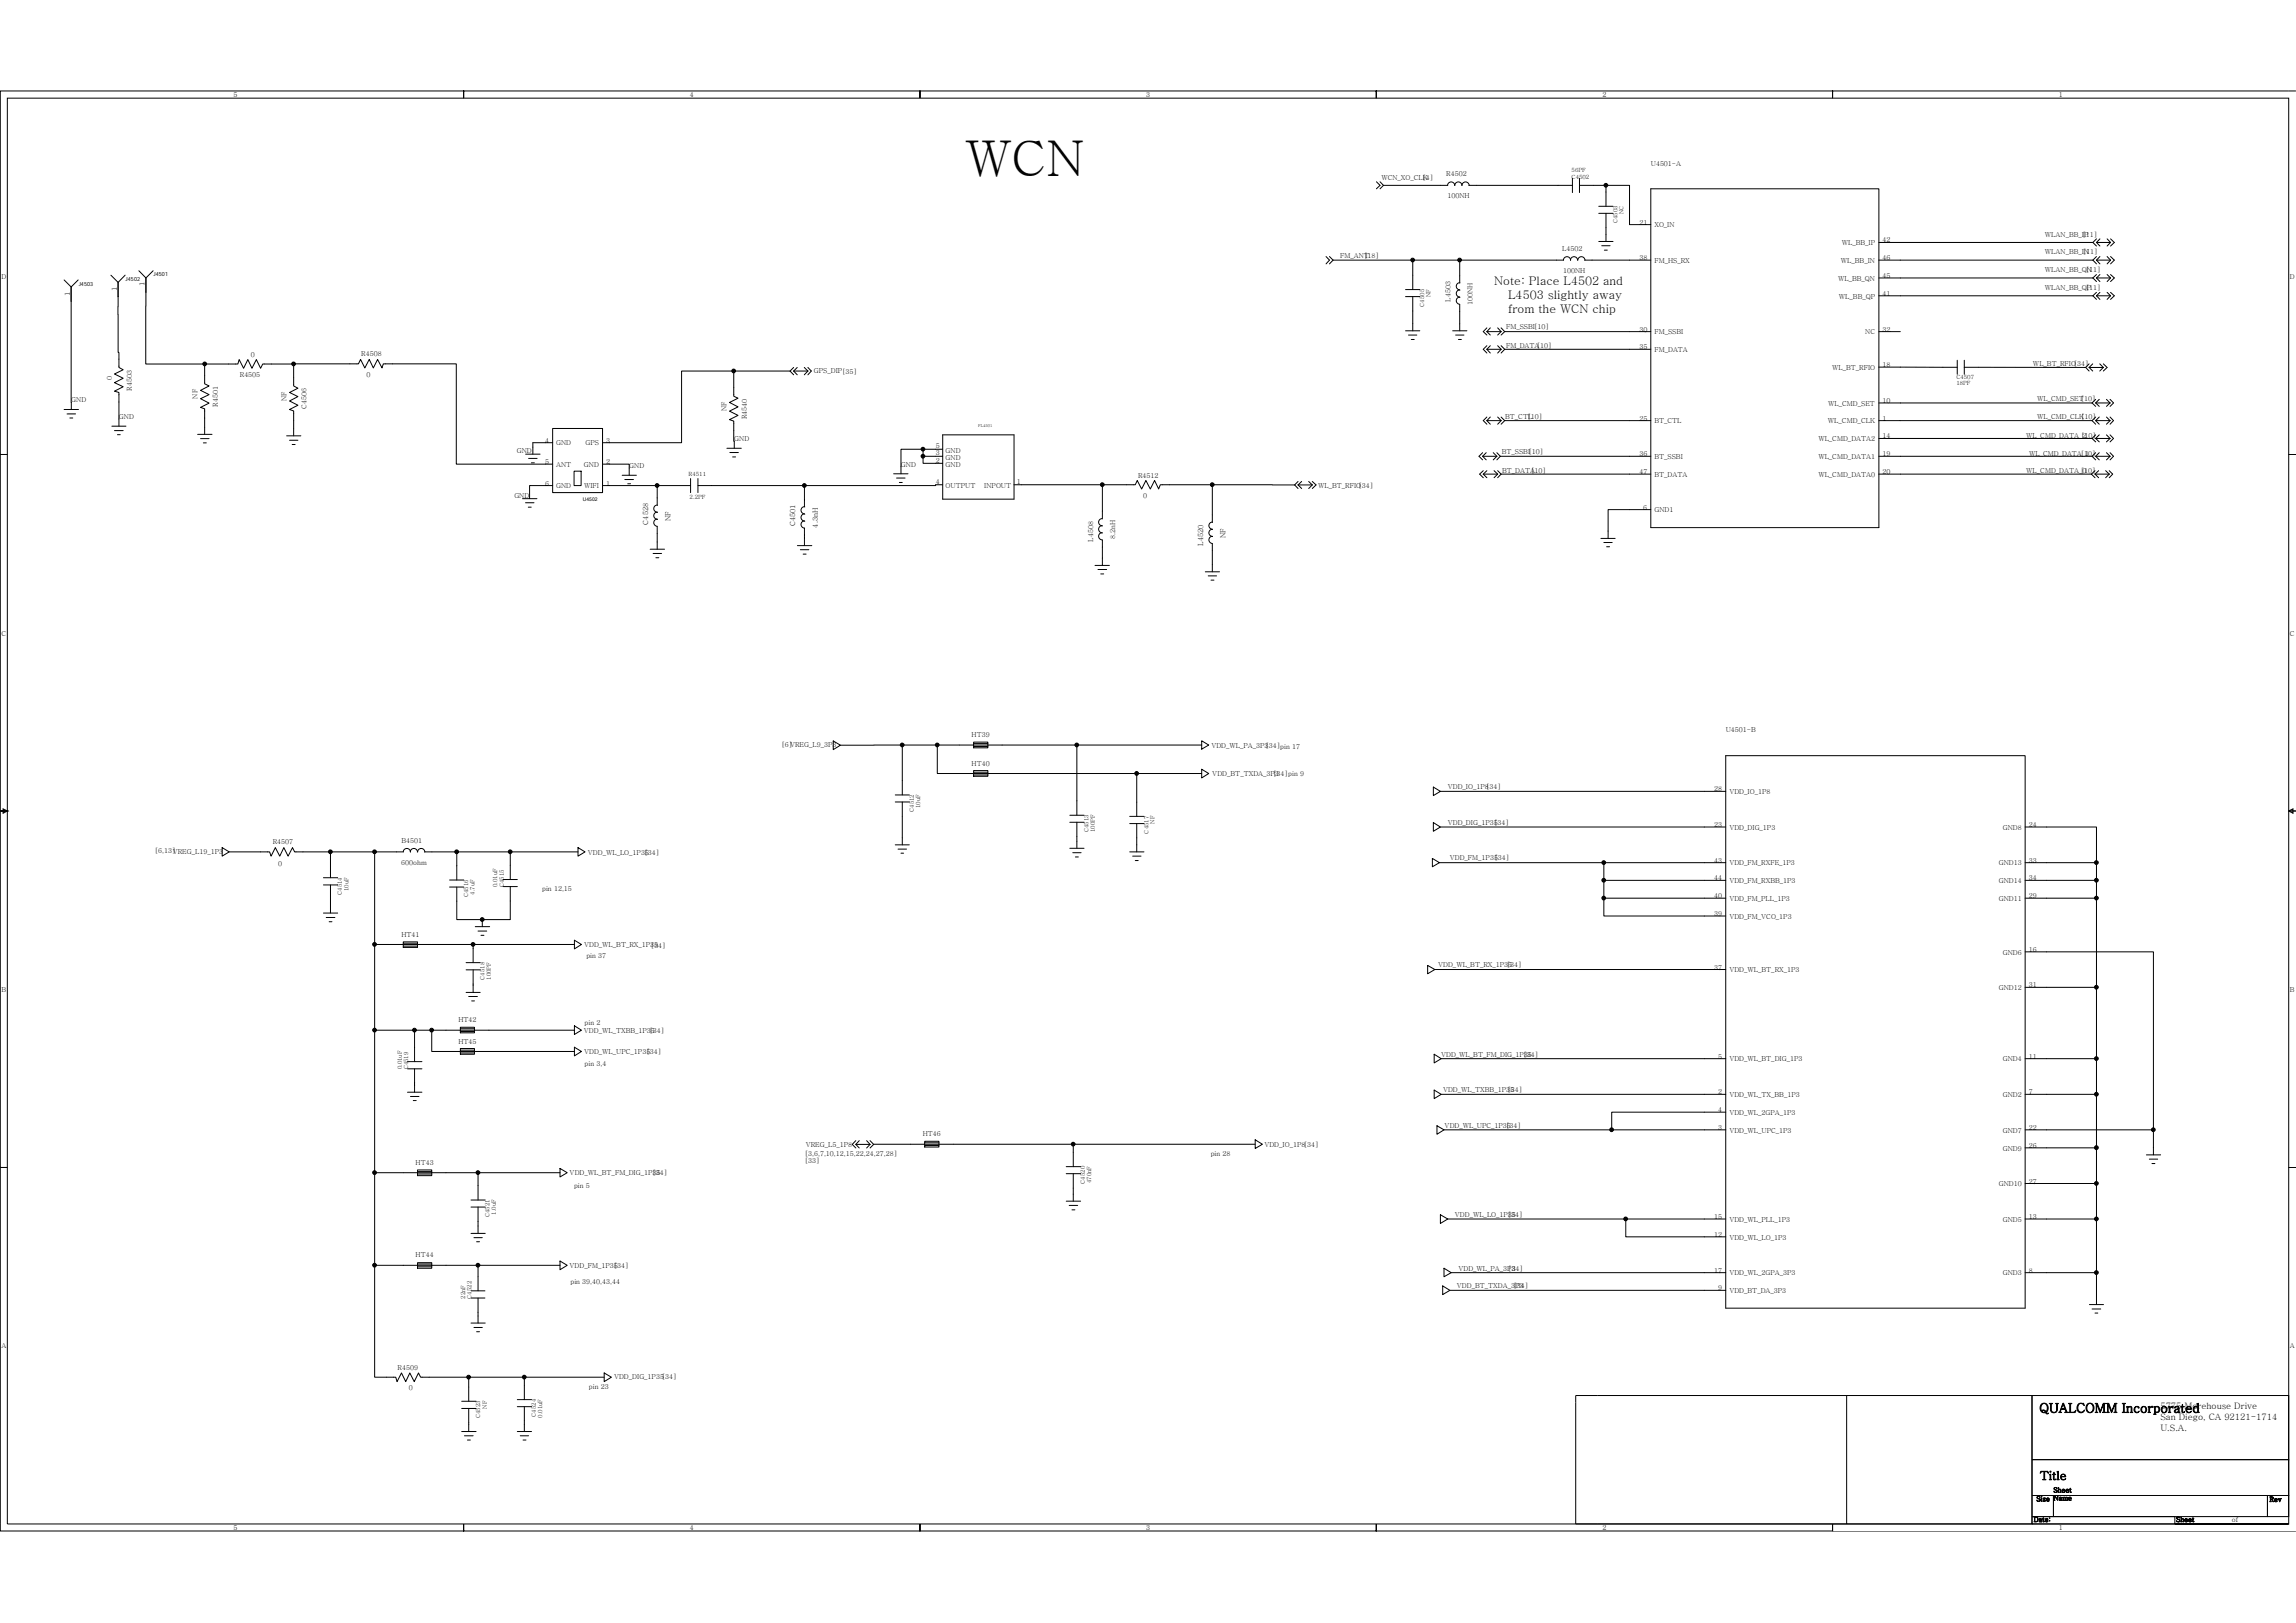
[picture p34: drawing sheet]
<svg xmlns="http://www.w3.org/2000/svg" width="297mm" height="210mm" viewBox="0 0 297 210" stroke-linecap="round" stroke-linejoin="round" font-family="sans-serif">
<defs><g id="words">
<text font-size="6.4" x="124.9" y="22.8">WCN</text>
<text font-size="1.7" x="263.8" y="182.8">QUALCOMM Incorporated</text>
<g font-size="1.5">
<text x="193.3" y="36.8">Note: Place L4502 and</text>
<text x="195.1" y="38.7">L4503 slightly away</text>
<text x="195.1" y="40.5">from the WCN chip</text>
<text x="263.9" y="191.5">Title</text>
</g>
<g font-size="1.1">
<text x="279.5" y="185.1">U.S.A.</text>
<text x="279.5" y="183.7">San Diego, CA 92121-1714</text>
<text x="279.5" y="182.4">5775 Morehouse Drive</text>
</g>
<g font-size=".9">
<text x="30.2" y="12.6">5</text>
<text x="89.3" y="12.6">4</text>
<text x="148.3" y="12.6">3</text>
<text x="207.3" y="12.6">2</text>
<text x="266.3" y="12.6">1</text>
<text x="178.7" y="23.3">WCN_XO_CLK</text>
<text x="184" y="23.3">[4]</text>
<text x="187.1" y="22.8">R4502</text>
<text x="213.6" y="21.4">U4501-A</text>
<text x="187.3" y="25.7">100NH</text>
<text x="212.1" y="29.1">21</text>
<text x="214" y="29.4">XO_IN</text>
<text x="173.4" y="33.4">FM_ANT</text>
<text x="176.5" y="33.4">[18]</text>
<text x="202.1" y="32.5">L4502</text>
<text x="202.2" y="35.3">100NH</text>
<text x="212.1" y="33.7">38</text>
<text x="214" y="34">FM_HS_RX</text>
<text x="238.2" y="34">WL_BB_IN</text>
<text x="238.3" y="31.7">WL_BB_IP</text>
<text x="243.6" y="31.4">42</text>
<text x="243.6" y="33.7">46</text>
<text x="243.6" y="36">45</text>
<text x="264.6" y="30.6">WLAN_BB_IP</text>
<text x="264.6" y="32.9">WLAN_BB_IN</text>
<text x="264.6" y="35.2">WLAN_BB_QN</text>
<text x="269.4" y="30.6">[11]</text>
<text x="269.5" y="32.9">[11]</text>
<text x="269.9" y="35.2">[11]</text>
<text x=".2" y="36.1">D</text>
<text x="9" y="38.2" transform="rotate(-90 9 38.2)">1</text>
<text x="15.1" y="37.6" transform="rotate(-90 15.1 37.6)">1</text>
<text x="18.7" y="37" transform="rotate(-90 18.7 37)">1</text>
<text x="187.7" y="39" transform="rotate(-90 187.7 39)">L4503</text>
<text x="190.5" y="39.4" transform="rotate(-90 190.5 39.4)">100NH</text>
<text x="237.8" y="36.3">WL_BB_QN</text>
<text x="237.9" y="38.6">WL_BB_QP</text>
<text x="243.6" y="38.3">41</text>
<text x="264.6" y="37.5">WLAN_BB_QP</text>
<text x="269.8" y="37.5">[11]</text>
<text x="296.2" y="36.1">D</text>
<text x="32.4" y="46.2">0</text>
<text x="46.7" y="46.1">R4508</text>
<text x="194.8" y="42.5">FM_SSBI[10]</text>
<text x="194.8" y="45.1">FM_DATA[10]</text>
<text x="212.1" y="42.9">30</text>
<text x="212.1" y="45.2">35</text>
<text x="214" y="43.3">FM_SSBI</text>
<text x="214" y="45.6">FM_DATA</text>
<text x="237" y="47.9">WL_BT_RFIO</text>
<text x="241.3" y="43.3">NC</text>
<text x="243.6" y="47.5">18</text>
<text x="243.6" y="42.9">32</text>
<text x="263" y="47.3">WL_BT_RFIO[34]</text>
<text x="9.2" y="52.1">GND</text>
<text x="14.5" y="49.1" transform="rotate(-90 14.5 49.1)">0</text>
<text x="17" y="50.5" transform="rotate(-90 17 50.5)">R4503</text>
<text x="25.6" y="51.6" transform="rotate(-90 25.6 51.6)">NF</text>
<text x="28.2" y="52.6" transform="rotate(-90 28.2 52.6)">R4501</text>
<text x="31" y="48.7">R4505</text>
<text x="37.1" y="51.9" transform="rotate(-90 37.1 51.9)">NF</text>
<text x="39.7" y="52.9" transform="rotate(-90 39.7 52.9)">C4506</text>
<text x="47.4" y="48.7">0</text>
<text x="94" y="53.1" transform="rotate(-90 94 53.1)">NF</text>
<text x="105.3" y="48.3">GPS_DIP[35]</text>
<text x="236.5" y="52.5">WL_CMD_SET</text>
<text x="243.6" y="52.1">10</text>
<text x="263.5" y="51.9">WL_CMD_SET[10]</text>
<text x="15.4" y="54.2">GND</text>
<text x="66.9" y="58.6">GND</text>
<text x="70.5" y="57.3">4</text>
<text x="71.9" y="57.6">GND</text>
<text x="75.7" y="57.6">GPS</text>
<text x="78.4" y="57.3">3</text>
<text x="95" y="57.1">GND</text>
<text x="96.6" y="54.2" transform="rotate(-90 96.6 54.2)">R4540</text>
<text x="121.1" y="59.9">2</text>
<text x="121.1" y="58">5</text>
<text x="121.1" y="58.9">3</text>
<text x="122.3" y="58.5">GND</text>
<text x="122.3" y="59.5">GND</text>
<text x="194.3" y="58.7">BT_SSBI[10]</text>
<text x="194.7" y="54.2">BT_CTL</text>
<text x="197.6" y="54.2">[10]</text>
<text x="212.1" y="59">36</text>
<text x="212.1" y="54.4">25</text>
<text x="214" y="59.4">BT_SSBI</text>
<text x="214" y="54.8">BT_CTL</text>
<text x="235.2" y="59.4">WL_CMD_DATA1</text>
<text x="235.2" y="57.1">WL_CMD_DATA2</text>
<text x="236.5" y="54.8">WL_CMD_CLK</text>
<text x="243.6" y="54.4">1</text>
<text x="243.6" y="59">19</text>
<text x="243.6" y="56.7">14</text>
<text x="262.1" y="56.6">WL_CMD_DATA_2</text>
<text x="262.5" y="58.9">WL_CMD_DATA_1</text>
<text x="263.5" y="54.2">WL_CMD_CLK[10]</text>
<text x="269.2" y="58.9">[10]</text>
<text x="269.3" y="56.6">[10]</text>
<text x="66.5" y="64.5">GND</text>
<text x="70.5" y="60">5</text>
<text x="70.5" y="62.8">6</text>
<text x="71.9" y="60.4">ANT</text>
<text x="71.9" y="63.2">GND</text>
<text x="75.5" y="60.4">GND</text>
<text x="75.6" y="63.2">WIFI</text>
<text x="78.4" y="62.8">1</text>
<text x="78.4" y="60">2</text>
<text x="81.4" y="60.6">GND</text>
<text x="116.6" y="60.4">GND</text>
<text x="121.1" y="62.6">4</text>
<text x="122.3" y="63.2">OUTPUT</text>
<text x="122.3" y="60.4">GND</text>
<text x="127.3" y="63.2">INPOUT</text>
<text x="131.6" y="62.6">1</text>
<text x="147.2" y="61.8">R4512</text>
<text x="147.9" y="64.4">0</text>
<text x="170.5" y="63.1">WL_BT_RFIO[34]</text>
<text x="194.3" y="61.2">BT_DATA</text>
<text x="198.1" y="61.2">[10]</text>
<text x="212.1" y="61.3">47</text>
<text x="212.6" y="65.9">6</text>
<text x="214" y="61.7">BT_DATA</text>
<text x="235.2" y="61.7">WL_CMD_DATA0</text>
<text x="243.6" y="61.3">20</text>
<text x="262.1" y="61.2">WL_CMD_DATA_0</text>
<text x="269.2" y="61.2">[10]</text>
<text x="83.8" y="67.9" transform="rotate(-90 83.8 67.9)">C4528</text>
<text x="86.8" y="67.4" transform="rotate(-90 86.8 67.4)">NF</text>
<text x="102.9" y="68.1" transform="rotate(-90 102.9 68.1)">C4501</text>
<text x="105.8" y="68.3" transform="rotate(-90 105.8 68.3)">4.3nH</text>
<text x="141.4" y="70.1" transform="rotate(-90 141.4 70.1)">L4508</text>
<text x="144.3" y="69.7" transform="rotate(-90 144.3 69.7)">8.2nH</text>
<text x="155.7" y="70.6" transform="rotate(-90 155.7 70.6)">L4520</text>
<text x="158.6" y="69.6" transform="rotate(-90 158.6 69.6)">NF</text>
<text x="214" y="66.3">GND1</text>
<text x=".2" y="82.2">C</text>
<text x="296.2" y="82.2">C</text>
<text x="125.7" y="95.4">HT39</text>
<text x="223.3" y="94.7">U4501-B</text>
<text x="101.1" y="96.7">[6]VREG_L9_3P3</text>
<text x="125.7" y="99.1">HT40</text>
<text x="156.7" y="96.8">VDD_WL_PA_3P3</text>
<text x="156.8" y="100.4">VDD_BT_TXDA_3P3</text>
<text x="163.7" y="96.8">[34]pin 17</text>
<text x="164.7" y="100.4">[34]pin 9</text>
<text x="187.3" y="106.7">VDD_DIG_1P35</text>
<text x="187.3" y="102.1">VDD_IO_1P8[34]</text>
<text x="193.3" y="106.8">[34]</text>
<text x="221.8" y="102.4">28</text>
<text x="221.8" y="107">23</text>
<text x="223.7" y="102.7">VDD_IO_1P8</text>
<text x="223.7" y="107.4">VDD_DIG_1P3</text>
<text x="259.1" y="107.4">GND8</text>
<text x="262.5" y="107">24</text>
<text x="20" y="110.4">[6,13]VREG_L19_1P3</text>
<text x="35.3" y="109.2">R4507</text>
<text x="36" y="112">0</text>
<text x="51.9" y="111.9">600ohm</text>
<text x="51.9" y="109">B4501</text>
<text x="76" y="110.6">VDD_WL_LO_1P35</text>
<text x="83.4" y="110.6">[34]</text>
<text x="187.6" y="111.3">VDD_FM_1P35</text>
<text x="193.3" y="111.3">[34]</text>
<text x="221.8" y="111.6">43</text>
<text x="221.8" y="113.9">44</text>
<text x="223.7" y="112">VDD_FM_RXFE_1P3</text>
<text x="258.6" y="112">GND13</text>
<text x="262.5" y="111.6">33</text>
<text x="262.5" y="113.9">34</text>
<text x="70.1" y="115.3">pin 12,15</text>
<text x="221.8" y="118.5">39</text>
<text x="221.8" y="116.2">40</text>
<text x="223.7" y="118.9">VDD_FM_VCO_1P3</text>
<text x="223.7" y="116.6">VDD_FM_PLL_1P3</text>
<text x="223.7" y="114.3">VDD_FM_RXBB_1P3</text>
<text x="258.6" y="116.6">GND11</text>
<text x="258.6" y="114.3">GND14</text>
<text x="262.5" y="116.2">29</text>
<text x="51.9" y="121.2">HT41</text>
<text x="75.6" y="122.6">VDD_WL_BT_RX_1P35</text>
<text x="75.9" y="123.9">pin 37</text>
<text x="84.2" y="122.6">[34]</text>
<text x="186.1" y="125.1">VDD_WL_BT_RX_1P35</text>
<text x="194.9" y="125.2">[34]</text>
<text x="221.8" y="125.4">37</text>
<text x="223.7" y="125.8">VDD_WL_BT_RX_1P3</text>
<text x="259.1" y="123.5">GND6</text>
<text x="262.5" y="123.1">16</text>
<text x=".2" y="128.4">B</text>
<text x="258.6" y="128.1">GND12</text>
<text x="262.5" y="127.7">31</text>
<text x="296.2" y="128.4">B</text>
<text x="59.3" y="132.3">HT42</text>
<text x="59.3" y="135">HT45</text>
<text x="75.5" y="133.6">VDD_WL_TXBB_1P35</text>
<text x="75.6" y="136.4">VDD_WL_UPC_1P35</text>
<text x="75.6" y="132.6">pin 2</text>
<text x="75.6" y="137.9">pin 3,4</text>
<text x="83.6" y="136.4">[34]</text>
<text x="84" y="133.6">[34]</text>
<text x="186.4" y="136.7">VDD_WL_BT_FM_DIG_1P35</text>
<text x="197.1" y="136.7">[34]</text>
<text x="222.3" y="137">5</text>
<text x="223.7" y="137.3">VDD_WL_BT_DIG_1P3</text>
<text x="259.1" y="137.3">GND4</text>
<text x="262.5" y="137">11</text>
<text x="186.7" y="141.3">VDD_WL_TXBB_1P35</text>
<text x="195" y="141.3">[34]</text>
<text x="222.3" y="143.9">4</text>
<text x="222.3" y="141.6">2</text>
<text x="223.7" y="141.9">VDD_WL_TX_BB_1P3</text>
<text x="259.1" y="141.9">GND2</text>
<text x="262.5" y="141.6">7</text>
<text x="104.1" y="149.5">[3,6,7,10,12,15,22,24,27,28]</text>
<text x="104.2" y="148.4">VREG_L5_1P8</text>
<text x="119.4" y="147">HT46</text>
<text x="156.6" y="149.6">pin 28</text>
<text x="163.6" y="148.4">VDD_IO_1P8[34]</text>
<text x="186.9" y="145.9">VDD_WL_UPC_1P35</text>
<text x="194.8" y="145.9">[34]</text>
<text x="222.3" y="146.2">3</text>
<text x="223.7" y="144.3">VDD_WL_2GPA_1P3</text>
<text x="223.7" y="146.5">VDD_WL_UPC_1P3</text>
<text x="259.1" y="148.9">GND9</text>
<text x="259.1" y="146.5">GND7</text>
<text x="262.5" y="148.5">26</text>
<text x="262.5" y="146.2">22</text>
<text x="53.8" y="150.7">HT43</text>
<text x="73.7" y="152.1">VDD_WL_BT_FM_DIG_1P35</text>
<text x="74.3" y="153.7">pin 5</text>
<text x="84.4" y="152.1">[34]</text>
<text x="104.1" y="150.4">[33]</text>
<text x="258.6" y="153.5">GND10</text>
<text x="262.5" y="153.1">27</text>
<text x="188.2" y="157.4">VDD_WL_LO_1P35</text>
<text x="195.1" y="157.4">[34]</text>
<text x="221.8" y="160">12</text>
<text x="221.8" y="157.7">15</text>
<text x="223.7" y="160.4">VDD_WL_LO_1P3</text>
<text x="223.7" y="158.1">VDD_WL_PLL_1P3</text>
<text x="259.1" y="158.1">GND5</text>
<text x="262.5" y="157.7">13</text>
<text x="53.8" y="162.7">HT44</text>
<text x="73.7" y="164.1">VDD_FM_1P35</text>
<text x="73.8" y="166.1">pin 39,40,43,44</text>
<text x="79.4" y="164.1">[34]</text>
<text x="188.5" y="166.7">VDD_BT_TXDA_3P3</text>
<text x="188.7" y="164.4">VDD_WL_PA_3P3</text>
<text x="195.1" y="164.4">[ 4]</text>
<text x="195.8" y="166.7">[34]</text>
<text x="221.8" y="164.7">17</text>
<text x="222.3" y="166.9">9</text>
<text x="223.7" y="167.3">VDD_BT_DA_3P3</text>
<text x="223.7" y="165">VDD_WL_2GPA_3P3</text>
<text x="259.1" y="165">GND3</text>
<text x="262.5" y="164.7">8</text>
<text x=".2" y="174.5">A</text>
<text x="51.4" y="177.3">R4509</text>
<text x="52.9" y="179.9">0</text>
<text x="76.2" y="179.7">pin 23</text>
<text x="79.4" y="178.4">VDD_DIG_1P35[34]</text>
<text x="296.2" y="174.5">A</text>
<text x="30.2" y="198">5</text>
<text x="89.3" y="198">4</text>
<text x="148.3" y="198">3</text>
<text x="207.3" y="198">2</text>
<text x="263.1" y="196.9">Date:</text>
<text x="263.5" y="194.2">Size Name</text>
<text x="265.7" y="193.1">Sheet</text>
<text x="266.3" y="198">1</text>
<text x="281.5" y="196.9">Sheet</text>
<text x="288.7" y="196.9">of</text>
<text x="293.6" y="194.3">Rev</text>
</g>
<g font-size=".7">
<text x="203.3" y="23.1">C4502</text>
<text x="203.3" y="22.3">56PF</text>
<text x="209.3" y="28.9" transform="rotate(-90 209.3 28.9)">C4503</text>
<text x="210.1" y="27.7" transform="rotate(-90 210.1 27.7)">NC</text>
<text x="19.9" y="35.8">J4501</text>
<text x="10.2" y="37">J4503</text>
<text x="16.3" y="36.3">J4502</text>
<text x="184.3" y="39.7" transform="rotate(-90 184.3 39.7)">C4505</text>
<text x="185.1" y="38.4" transform="rotate(-90 185.1 38.4)">NF</text>
<text x="253.1" y="49">C4507</text>
<text x="253.1" y="49.8">18PF</text>
<text x="89.1" y="61.6">R4511</text>
<text x="89.2" y="64.6">2.2PF</text>
<text x="118.2" y="105.1" transform="rotate(-90 118.2 105.1)">C4512</text>
<text x="119" y="104.5" transform="rotate(-90 119 104.5)">10uF</text>
<text x="140.8" y="107.7" transform="rotate(-90 140.8 107.7)">C4513</text>
<text x="141.6" y="107.7" transform="rotate(-90 141.6 107.7)">100PF</text>
<text x="148.6" y="107.8" transform="rotate(-90 148.6 107.8)">C4517</text>
<text x="149.4" y="106.6" transform="rotate(-90 149.4 106.6)">NF</text>
<text x="44.2" y="115.8" transform="rotate(-90 44.2 115.8)">C4514</text>
<text x="45.1" y="115.3" transform="rotate(-90 45.1 115.3)">10uF</text>
<text x="60.6" y="116.1" transform="rotate(-90 60.6 116.1)">C4516</text>
<text x="61.4" y="115.8" transform="rotate(-90 61.4 115.8)">4.7uF</text>
<text x="64.3" y="114.8" transform="rotate(-90 64.3 114.8)">0.01uF</text>
<text x="65.2" y="114.8" transform="rotate(-90 65.2 114.8)">C4515</text>
<text x="62.7" y="126.8" transform="rotate(-90 62.7 126.8)">C4518</text>
<text x="63.5" y="126.8" transform="rotate(-90 63.5 126.8)">100PF</text>
<text x="52" y="138.4" transform="rotate(-90 52 138.4)">0.01uF</text>
<text x="52.8" y="138.4" transform="rotate(-90 52.8 138.4)">C4519</text>
<text x="140.3" y="153.1" transform="rotate(-90 140.3 153.1)">C4520</text>
<text x="141.2" y="153.1" transform="rotate(-90 141.2 153.1)">470nF</text>
<text x="63.3" y="157.5" transform="rotate(-90 63.3 157.5)">C4521</text>
<text x="64.2" y="157.2" transform="rotate(-90 64.2 157.2)">1.0uF</text>
<text x="60.2" y="168" transform="rotate(-90 60.2 168)">22nF</text>
<text x="61" y="168" transform="rotate(-90 61 168)">C4522</text>
<text x="62.1" y="183.5" transform="rotate(-90 62.1 183.5)">C4523</text>
<text x="63" y="182.3" transform="rotate(-90 63 182.3)">NF</text>
<text x="69.3" y="183.3" transform="rotate(-90 69.3 183.3)">C4524</text>
<text x="70.1" y="183.4" transform="rotate(-90 70.1 183.4)">0.01uF</text>
</g>
<text font-size=".6" x="75.4" y="64.9">U4502</text>
<text font-size=".5" x="126.6" y="55.3">FL4501</text>
</g></defs>
<g fill="none" stroke="#000" stroke-width=".13">
<path d="M.9 12.7h295.2v184.5h-295.2zM297 11.8h-59.9v.9v-.9h-59v.9v-.9h-59.1v.9v-.9h-59v.9v-.9h-60v47h.9h-.9v46.1h.9l-.5 .3v-.6l.5 .3h-.9v46.1h.9h-.9v46.2v.9h60v-.9v.9h59v-.9v.9h59.1v-.9v.9h59v-.9v.9h59.9M8.3 36.2l.9 .9v1.9M9.2 39v14M10.1 36.2l-.9 .9v1.9M14.3 35.6l1 .9v1.9M15.3 38.4v7.2h.1v1.9l.5 .3-1.1 .6 1.1 .5-1.1 .6 1.1 .5-1.1 .6 .6 .2v4.3M16.2 35.6l-.9 .9v1.9M18 35l.9 1v1.8M18.9 37.8v9.3h7.6M19.8 35l-.9 1v1.8M171.6 33.2l.4 .5-.4 .4"/>
<path d="M172 33.2l.5 .5M172.5 33.7l-.5 .4M172.5 33.7h10.3M178.1 23.5l.4 .5-.4 .4M178.5 23.5l.5 .5M179 24l-.5 .4M179 24h8.3M181.8 37.5h1.9M181.8 38.4h1.9M182.8 38.4v4.4M182.8 33.7h6v2.9a.47 .47 0 0 0-.4 .4 .47 .47 0 0 0 .4 .5M182.8 33.7v3.8"/>
<path d="M187.3 24a.46 .46 0 0 1 .4-.5 .46 .46 0 0 1 .5 .5M188.2 24a.46 .46 0 0 1 .5-.5 .46 .46 0 0 1 .4 .5M188.8 33.7h13.5a.46 .46 0 0 1 .4-.5 .46 .46 0 0 1 .5 .5 .46 .46 0 0 1 .4-.5 .46 .46 0 0 1 .5 .5M188.9 37.5h-.1a.47 .47 0 0 0-.4 .5 .47 .47 0 0 0 .4 .4M188.9 38.5l-.1-.1a.47 .47 0 0 0-.4 .5 .47 .47 0 0 0 .4 .5v3.4M189.1 24a.44 .44 0 0 1 .5-.5 .44 .44 0 0 1 .4 .5M190.1 24h13.3M203.4 23.1v1.8M204.1 33.7a.44 .44 0 0 1 .5-.5 .44 .44 0 0 1 .4 .5M204.3 24h3.5M204.3 23.1v1.8M205.1 33.7h8.5"/>
<path d="M206.8 26.7h1.9M206.8 27.6h1.9M206.8 31.2h1.9M207.2 31.8h1.1M207.6 32.4h.3M207.8 27.6v3.6M207.8 24h3v5.1h2.8M207.8 24v2.7M213.6 24.4h29.5v43.9h-29.5zM270.8 31.4h-27.7M270.8 33.7h-27.7M270.8 38.3h-27.7"/>
<path d="M270.8 36h-27.7M270.8 31.4l.4 .4M270.8 33.7l.4 .4M270.8 36l.4 .4M270.8 38.3l.4 .4M271.2 31.4h1.8M271.2 33.7h1.8M271.2 38.3h1.8M271.2 36h1.8M271.2 30.9l-.4 .5M271.2 33.2l-.4 .5M271.2 35.5l-.4 .5"/>
<path d="M271.2 37.8l-.4 .5M271.2 31.4l.5 .4M271.2 33.7l.5 .4M271.2 36l.5 .4M271.2 38.3l.5 .4M271.7 30.9l-.5 .5M271.7 35.5l-.5 .5M271.7 33.2l-.5 .5M271.7 37.8l-.5 .5M272.6 30.9l.4 .5M272.6 33.2l.4 .5M272.6 35.5l.4 .5"/>
<path d="M272.6 37.8l.4 .5M273 31.4l-.4 .4M273 33.7l-.4 .4M273 36l-.4 .4M273 38.3l-.4 .4M273 30.9l.5 .5-.5 .4M273 33.2l.5 .5-.5 .4M273 35.5l.5 .5-.5 .4M273 37.8l.5 .5-.5 .4M8.3 53h1.9M8.7 53.6h1.1M9 54.1h.4"/>
<path d="M14.5 55.1h1.8M14.8 55.7h1.1M15.2 56.2h.4M25.6 56.2h1.8M25.9 56.7h1.1M26.3 57.3h.4M26.5 47.1h4.3l.1-.6 .6 1.1 .6-1.1 .5 1.1 .6-1.1 .5 1.1 .3-.5h4M26.5 47.1v2.6l.5 .2-1.1 .6 1.1 .6-1.1 .5 1.1 .6-1.1 .5 .6 .2v3.3M37.1 56.4h1.8M37.5 57h1M37.8 57.5h.4M38 56.4v-3.2l-.5-.2 1-.6-1-.5 1-.6-1-.5 1-.6-.5-.3v-2.8h8.4l.2-.6 .6 1.1 .6-1.1 .5 1.1 .5-1.1 .6 1.1 .2-.5h9.4v12.9h12.5"/>
<path d="M68 58.8h1.9M68.4 59.3h1.1M68.7 59.9h.4M71.5 57.3h-2.6v1.5M71.5 55.4h6.5v8.3h-6.5zM94 58h1.9M94.4 58.5h1.1M94.8 59.1h.4M94.9 48h-6.7v9.3h-10.2M94.9 48v3.3l.6 .2-1.1 .6 1.1 .5-1.1 .6 1.1 .5-1.1 .6 .5 .2 .1 3.5M94.9 48h7.3M102.2 48l.5 .5"/>
<path d="M102.7 47.5l-.5 .5M102.7 48l.4 .5M102.7 48h1.8M103.1 47.5l-.4 .5M104.1 47.5l.4 .5M104.5 48l-.4 .5M104.5 47.5l.5 .5-.5 .5M119.4 58.1v1.8h2.6M119.4 59h2.6M119.4 58.1h2.6M119.4 58.1h-2.8v3.2M122 56.3h9.2v8.3h-9.2z"/>
<path d="M181.8 42.8h1.9M182.2 43.3h1.1M182.6 43.9h.4M187.9 42.8h1.9M188.3 43.3h1.1M188.7 43.9h.4M191.8 58.6l-.5 .4 .5 .5M191.8 59h1.9M191.8 59l.5 .5M192.3 58.6l-.5 .4M192.4 42.4l-.5 .5 .5 .4M192.4 44.7l-.5 .5 .5 .5"/>
<path d="M192.4 54l-.5 .4 .5 .5M192.4 54.4h1.8M192.4 42.9h1.8M192.4 45.2h1.8M192.4 42.9l.4 .4M192.4 45.2l.4 .5M192.4 54.4l.4 .5M192.8 42.4l-.4 .5M192.8 44.7l-.4 .5M192.8 54l-.4 .4M193.2 58.6l.5 .4M193.7 59l-.5 .5"/>
<path d="M193.7 58.6l.4 .4M193.8 42.4l.4 .5M193.8 44.7l.4 .5M193.8 54l.4 .4M194.1 59h19.5M194.1 59l-.4 .5M194.2 42.9l-.4 .4M194.2 45.2l-.4 .5M194.2 54.4l-.4 .5M194.2 42.4l.5 .5M194.2 44.7l.5 .5M194.2 54l.5 .4"/>
<path d="M194.7 54.4h18.9M194.7 42.9h18.9M194.7 45.2h18.9M194.7 42.9l-.5 .4M194.7 45.2l-.5 .5M194.7 54.4l-.5 .5M243.1 52.1h27.6M243.1 54.4h27.6M243.1 42.9h2.7M243.1 47.5h10.1M253.2 46.6v1.8M254.1 47.5h15.7"/>
<path d="M254.1 46.6v1.8M269.8 47.5l.5 .5M270.3 47.1l-.5 .4M270.3 47.5l.4 .5M270.3 47.5h1.8M270.7 56.7l.4 .5M270.7 59l.4 .5M270.7 59h-27.6M270.7 56.7h-27.6M270.7 52.1l.4 .5M270.7 54.4l.4 .5M270.7 47.1l-.4 .4"/>
<path d="M271.1 56.3l-.4 .4M271.1 58.6l-.4 .4M271.1 56.7l.5 .5M271.1 59l.5 .5M271.1 59h1.9M271.1 56.7h1.9M271.1 51.7l-.4 .4M271.1 54l-.4 .4M271.1 52.1l.5 .5M271.1 54.4l.5 .5M271.1 52.1h1.9M271.1 54.4h1.9"/>
<path d="M271.6 58.6l-.5 .4M271.6 56.3l-.5 .4M271.6 51.7l-.5 .4M271.6 54l-.5 .4M271.6 47.1l.5 .4M272.1 47.5l-.5 .5M272.1 47.1l.5 .4-.5 .5M272.5 56.3l.5 .4M272.5 58.6l.5 .4M272.5 51.7l.5 .4M272.5 54l.5 .4M273 56.7l-.5 .5"/>
<path d="M273 59l-.5 .5M273 56.3l.4 .4-.4 .5M273 58.6l.4 .4-.4 .5M273 52.1l-.5 .5M273 54.4l-.5 .5M273 51.7l.4 .4-.4 .5M273 54l.4 .4-.4 .5M297 58.8h-.9h.9M67.6 64.5h1.9M68 65h1.1M68.3 65.6h.4M71.5 62.8h-3v1.7"/>
<path d="M74.3 61h.9v1.8h-.9zM78 60h3.4v1.5M78 62.8h11.3M80.5 61.5h1.8M80.8 62h1.2M81.2 62.6h.4M84.1 71.1h1.9M84.5 71.6h1.1M84.9 72.2h.3M85 62.8v2.5M85.1 65.4l-.1-.1a.47 .47 0 0 0-.4 .5 .47 .47 0 0 0 .4 .5M85.1 66.3h-.1a.47 .47 0 0 0-.4 .4 .47 .47 0 0 0 .4 .5"/>
<path d="M85.1 67.2h-.1a.47 .47 0 0 0-.4 .4 .47 .47 0 0 0 .4 .5v3M89.3 61.9v1.8M90.3 62.8h13.8M90.3 61.9v1.8M103.2 70.6h1.8M103.5 71.1h1.1M103.9 71.7h.4M104.1 65.6a.47 .47 0 0 0-.5 .4 .47 .47 0 0 0 .5 .5M104.1 66.5a.47 .47 0 0 0-.5 .5 .47 .47 0 0 0 .5 .4M104.1 67.4a.47 .47 0 0 0-.5 .5 .47 .47 0 0 0 .5 .4v2.3M115.6 61.3h1.9M116 61.8h1.1"/>
<path d="M116.3 62.4h.4M122 62.7h-1v.1h-16.9v2.8M131.2 62.7h15.7l.2-.5 .6 1.1 .5-1.1 .6 1.1 .6-1.1 .5 1.1 .2-.6h6.7M141.7 73.2h1.8M142 73.7h1.2M142.4 74.3h.4M142.6 69v-.1a.47 .47 0 0 0-.5 .5 .47 .47 0 0 0 .5 .4M142.6 68.1v-.1a.47 .47 0 0 0-.5 .5 .47 .47 0 0 0 .5 .4M142.6 67.1a.47 .47 0 0 0-.5 .5 .47 .47 0 0 0 .5 .4M142.6 69.8v3.4M142.6 62.7v4.4M155.9 74h1.9"/>
<path d="M156.3 74.5h1.1M156.7 75.1h.4M156.9 69.4h-.1a.47 .47 0 0 0-.4 .5 .47 .47 0 0 0 .4 .4v3.7M156.9 68.5h-.1a.47 .47 0 0 0-.4 .4 .47 .47 0 0 0 .4 .5M156.9 67.6l-.1-.1a.47 .47 0 0 0-.4 .5 .47 .47 0 0 0 .4 .5M167.5 62.7l.4 .5M167.5 62.7h-10.7v4.9M167.9 62.3l-.4 .4M167.9 62.7l.5 .5M167.9 62.7h1.9M168.4 62.3l-.5 .4M169.3 62.3l.5 .4"/>
<path d="M169.8 62.7l-.5 .5M169.8 62.3l.5 .4-.5 .5M191.9 60.9l-.5 .4 .5 .5M191.9 61.3h1.9M191.9 61.3l.5 .5M192.4 60.9l-.5 .4M193.3 60.9l.5 .4M193.8 61.3l-.5 .5M193.8 60.9l.4 .4M194.2 61.3h19.4M194.2 61.3l-.4 .5M207.1 69.7h1.9"/>
<path d="M207.5 70.2h1.1M207.9 70.7h.3M213.6 65.9h-5.6v3.8M243.1 61.3h27.5M270.6 61.3l.4 .5M271 61.3h1.9M271 60.9l-.4 .4M271 61.3l.5 .5M271.5 60.9l-.5 .4M272.4 60.9l.5 .4M272.9 61.3l-.5 .5M272.9 60.9l.4 .4-.4 .5"/>
<path d="M107.8 95.9l.9 .5-.9 .6zM108.7 96.4h8v6.4M116.7 96.4h22.6M121.3 96.4v3.7h25.8M126 96h1.8v.8h-1.8zM126 96.4h.1M126 96.6h1.8M126 99.7h1.8v.7h-1.8zM126 96.2h1.8M126 99.9h1.8M155.5 95.8l.9 .6-.9 .5zM155.5 99.5l.9 .6-.9 .5z"/>
<path d="M155.5 96.4h-16.2v9.1M223.3 97.8h38.7v71.4h-38.7zM28.7 109.7l1 .5-1 .6zM29.7 110.2h5.2l.2 .6 .5-1.1 .6 1.1 .5-1.1 .6 1.1 .5-1.1 .3 .5h4.7M41.8 113.6h1.9M41.8 114.5h1.9M41.8 118.1h1.9M42.2 118.7h1.1M42.6 119.3h.3M42.8 114.5v3.6M48.5 110.2v12h12.7v2.3M52.2 110.2a.46 .46 0 0 1 .4-.4 .46 .46 0 0 1 .5 .4 .46 .46 0 0 1 .4-.4 .46 .46 0 0 1 .5 .4"/>
<path d="M52.2 110.2h-9.4v3.4M54 110.2a.44 .44 0 0 1 .5-.4 .44 .44 0 0 1 .4 .4M55 110.2h4.1M58.2 113.9h1.8M58.2 114.8h1.8M61.5 119.9h1.8M62.4 119v.9M62.4 119h.1M65.1 114.7h1.8M65.1 113.8h1.8M66 114.7v4.3h-6.9v-4.2M66 110.2h-6.9v3.7"/>
<path d="M74.8 109.7l.9 .5-.9 .6zM74.8 110.2h-8.8v3.6M115.8 102.8h1.8M115.8 103.8h1.8M115.8 109.3h1.8M116.2 109.9h1.1M116.6 110.4h.3M116.7 103.8v5.5M126 100.1h.1M126 100.3h1.8M138.4 105.5h1.8M138.4 106.4h1.8"/>
<path d="M138.4 109.7h1.8M138.8 110.3h1.1M139.1 110.9h.4M139.3 106.4v3.3M146.2 105.6h1.8M146.2 106.6h1.8M146.2 110.2h1.8M146.5 110.8h1.1M146.9 111.3h.4M147.1 106.6v3.6M155.5 100.1h-8.4v5.5M185.3 111.1l.9 .5-.9 .5z"/>
<path d="M185.4 106.4l.9 .6-.9 .5zM185.4 101.8l.9 .6-.9 .5zM186.2 111.6h37.1M207.5 111.6v2.3h15.8M207.5 113.9v2.3h15.8M207.5 116.2v2.3h15.8M223.3 107h-37M223.3 102.4h-37M262 116.2h9.2v11.5M262 113.9h9.2v2.3M262 111.6h9.2v2.3M262 107h9.2v4.6"/>
<path d="M296.1 104.9l.5-.3v.6zM296.1 104.9h.9M48.5 133.3v18.4h13.3v3.6M48.5 133.3h5.1M48.5 122.2v11.1M52.2 121.9h1.8v.7h-1.8zM52.2 122.2h.1M52.2 122.4h1.8M52.2 122h1.8M52.7 138.3h1.9M52.7 137.4h1.9M53.6 138.3v3"/>
<path d="M55.9 133.3h-2.3v4.1M59.6 132.9h1.8v.7h-1.8zM59.6 133.3h.1M59.6 133.5h1.8M59.6 135.7h1.8v.7h-1.8zM59.6 136h.1M59.6 136.2h1.8M59.6 133.1h1.8M59.6 135.9h1.8M60.3 124.5h1.8M60.3 125.5h1.8M60.3 128.4h1.8"/>
<path d="M60.6 128.9h1.2M61 129.5h.4M61.2 125.5v2.9M61.2 122.2h13.1M61.8 120.5h1.2M62.2 121h.4M74.3 121.6l.9 .6-.9 .6zM74.3 132.7l.9 .6-.9 .5zM74.3 135.5l.9 .5-.9 .6zM74.3 133.3h-18.4v2.7h18.4M184.7 124.9l.9 .5-.9 .6zM185.5 136.4l1 .6-1 .5z"/>
<path d="M223.3 137h-36.8M223.3 125.4h-37.7M262 137h9.2v4.6M262 127.7h9.2v9.3M262 123.1h16.6v23.1M48.5 151.7v12h13.3v3.3M52.7 141.3h1.9M53.1 141.9h1.1M53.5 142.4h.3M54 151.4h1.9v.7h-1.9zM54 151.7h.1M54 151.9h1.9"/>
<path d="M54 151.6h1.9M60.9 155.3h1.9M60.9 156.2h1.9M60.9 159.6h1.9M61.8 156.2v3.4M61.8 151.7h10.7M72.5 151.2l.9 .5-.9 .6zM110.7 147.6l-.4 .5 .4 .4M110.7 148.1l.5 .4M110.7 148.1h1.9M111.2 147.6l-.5 .5M112.1 147.6l.5 .5"/>
<path d="M112.6 148.1l-.5 .4M112.6 147.6l.4 .5M113 148.1l-.4 .4M119.6 147.7h1.9v.7h-1.9zM119.6 148h.1M119.6 148.2h1.9M119.6 147.8h1.9M137.9 150.9h1.9M137.9 151.8h1.9M137.9 155.4h1.9M138.3 156h1.1M138.7 156.5h.4"/>
<path d="M138.9 151.8v3.6M138.9 148v2.9M162.4 147.5l.9 .5-.9 .6zM162.4 148l-49.4 .1M185.5 141l1 .6-1 .5zM185.9 145.6l.9 .6-.9 .5zM186.3 157.2l1 .5-1 .6zM187.3 157.7h23v2.3h13M223.3 143.9h-14.8v2.3h-21.7M223.3 157.7h-13M223.3 146.2h-14.8M223.3 141.6h-36.8"/>
<path d="M262 157.7h9.2v7M262 153.1h9.2v4.6M262 148.5h9.2v4.6M262 141.6h9.2v6.9M262 146.2h16.6v3.2M277.7 149.4h1.8M278.1 150h1M278.4 150.5h.4M297 151h-.9h.9M48.5 163.7v14.5h2.7l.2 .6 .5-1.2 .6 1.2 .5-1.2 .6 1.2 .5-1.2 .3 .6h6.2v3.1M54 163.4h1.9v.7h-1.9zM54 163.7h.1"/>
<path d="M54 163.9h1.9M54 163.5h1.9M60.6 178.2h17.6M60.9 167.9h1.9M60.9 167h1.9M60.9 171.2h1.9M61.3 171.7h1.1M61.3 160.1h1.1M61.7 172.3h.3M61.7 160.7h.3M61.8 167.9v3.3M61.8 163.7h10.7"/>
<path d="M67.8 178.2v2.9M72.5 163.2l.9 .5-.9 .6zM78.2 177.6l.9 .6-.9 .6zM186.6 166.4l1 .5-1 .6zM186.8 164.1l.9 .6-.9 .5zM187.6 166.9h35.7M187.7 164.7h35.6M262 164.7h9.2v4.1M270.3 168.8h1.8M270.7 169.4h1.1M271 169.9h.4M59.7 181.3h1.9"/>
<path d="M59.7 182.2h1.9M59.7 185.2h1.9M60.1 185.8h1.1M60.5 186.3h.4M60.6 182.2v3M66.9 181.1h1.9M66.9 182h1.9M66.9 185.2h1.9M67.3 185.8h1.1M67.7 186.3h.3M67.8 182v3.2M238.9 180.6h24v16.6h-24z"/>
<path d="M238.9 180.6h-35v16.6h35M262.9 180.6h33.2v8.2h-33.2zM262.9 188.8h33.2v4.7h-33.2zM262.9 193.5h2.8v2.7h-2.8zM262.9 196.2h18.5v1h-18.5zM265.7 193.5h27.6v2.7h-27.6zM281.4 197.2h14.7zM293.3 193.5h2.8v2.7h-2.8z"/>
</g>
<g fill="#000" stroke="#000" stroke-width=".13">
<path d="M271 148.3l.2-.1 .2 .1 .1 .2-.1 .2h-.2h-.2v-.2z" fill-rule="evenodd"/>
<circle cx="182.8" cy="33.6" r=".24"/>
<circle cx="188.8" cy="33.6" r=".24"/>
<circle cx="207.8" cy="24" r=".24"/>
<circle cx="26.5" cy="47.1" r=".24"/>
<circle cx="38" cy="47.1" r=".24"/>
<circle cx="94.9" cy="48" r=".24"/>
<circle cx="119.4" cy="58.1" r=".24"/>
<circle cx="119.4" cy="59" r=".24"/>
<circle cx="85" cy="62.8" r=".24"/>
<circle cx="104.1" cy="62.8" r=".24"/>
<circle cx="142.6" cy="62.7" r=".24"/>
<circle cx="156.8" cy="62.7" r=".24"/>
<circle cx="116.7" cy="96.4" r=".24"/>
<circle cx="121.3" cy="96.4" r=".24"/>
<circle cx="139.3" cy="96.4" r=".24"/>
<circle cx="42.7" cy="110.2" r=".24"/>
<circle cx="48.5" cy="110.2" r=".24"/>
<circle cx="59.1" cy="110.2" r=".24"/>
<circle cx="62.4" cy="119" r=".24"/>
<circle cx="66" cy="110.2" r=".24"/>
<circle cx="147.1" cy="100.1" r=".24"/>
<circle cx="207.5" cy="113.9" r=".24"/>
<circle cx="207.5" cy="116.2" r=".24"/>
<circle cx="207.5" cy="111.6" r=".24"/>
<circle cx="271.2" cy="111.6" r=".24"/>
<circle cx="271.2" cy="116.2" r=".24"/>
<circle cx="271.2" cy="113.9" r=".24"/>
<circle cx="48.5" cy="122.2" r=".24"/>
<circle cx="48.5" cy="133.3" r=".24"/>
<circle cx="53.6" cy="133.3" r=".24"/>
<circle cx="55.8" cy="133.3" r=".24"/>
<circle cx="61.2" cy="122.2" r=".24"/>
<circle cx="271.2" cy="137" r=".24"/>
<circle cx="271.2" cy="127.7" r=".24"/>
<circle cx="48.5" cy="151.7" r=".24"/>
<circle cx="61.8" cy="151.7" r=".24"/>
<circle cx="138.8" cy="148" r=".24"/>
<circle cx="208.5" cy="146.2" r=".24"/>
<circle cx="210.3" cy="157.7" r=".24"/>
<circle cx="271.2" cy="153.1" r=".24"/>
<circle cx="271.2" cy="141.6" r=".24"/>
<circle cx="271.2" cy="157.7" r=".24"/>
<circle cx="278.6" cy="146.2" r=".24"/>
<circle cx="48.5" cy="163.7" r=".24"/>
<circle cx="60.6" cy="178.2" r=".24"/>
<circle cx="61.8" cy="163.7" r=".24"/>
<circle cx="67.8" cy="178.2" r=".24"/>
<circle cx="271.2" cy="164.6" r=".24"/>
</g>
<use href="#words"/>
</svg>
